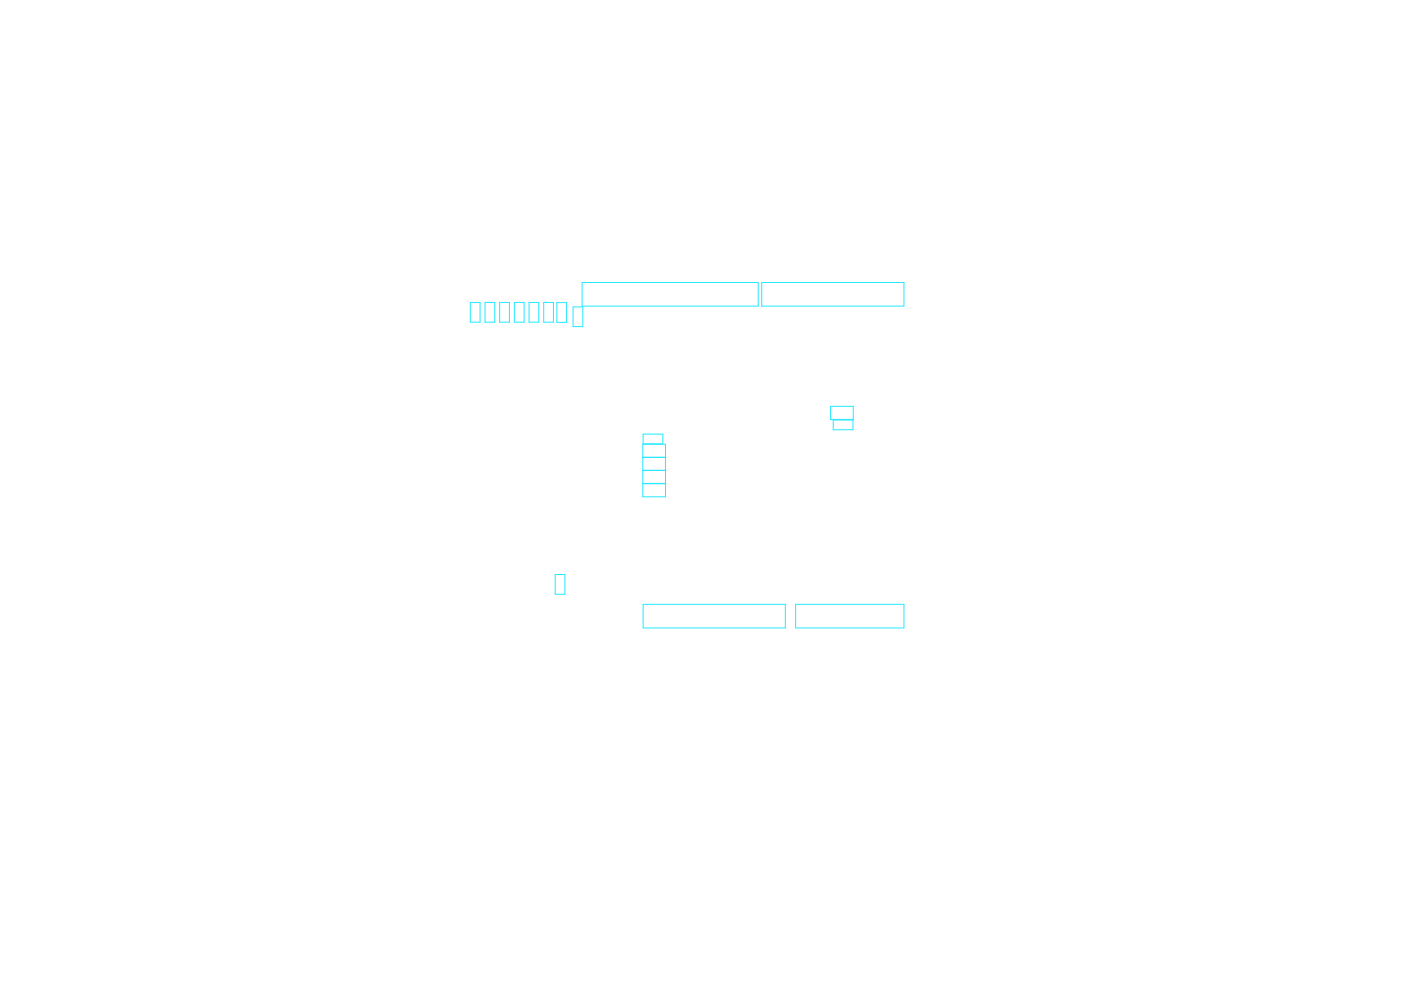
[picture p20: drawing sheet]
<svg xmlns="http://www.w3.org/2000/svg" width="210mm" height="148mm" viewBox="0 0 210 148" stroke-linecap="round" stroke-linejoin="round" font-family="sans-serif">
<g fill="none" stroke="#26e9ff" stroke-width=".15">
<path d="M70.5 45.4h1.5v2.9h-1.5zM72.7 45.4h1.5v2.9h-1.5zM74.9 45.4h1.5v2.9h-1.5zM77.1 45.4h1.5v2.9h-1.5zM79.3 45.4h1.5v2.9h-1.5zM81.5 45.4h1.5v2.9h-1.5zM83.5 45.4h1.4v2.9h-1.4zM85.9 46h1.5v3h-1.5zM87.3 42.4h26.4v3.5h-26.4zM114.2 42.4h21.3v3.5h-21.3zM96.4 68.6h3.4M96.4 66.6h3.4v5.9h-3.4z"/>
<path d="M96.4 72.5h3.4v2h-3.4zM96.4 70.5h3.4M96.4 65.1h3v1.5h-3zM124.5 60.9h3.4v2h-3.4zM124.9 63h3v1.4h-3zM83.2 86.2h1.5v2.9h-1.5zM96.4 90.6h21.3v3.6h-21.3zM119.3 90.6h16.2v3.6h-16.2z"/>
</g>
</svg>
